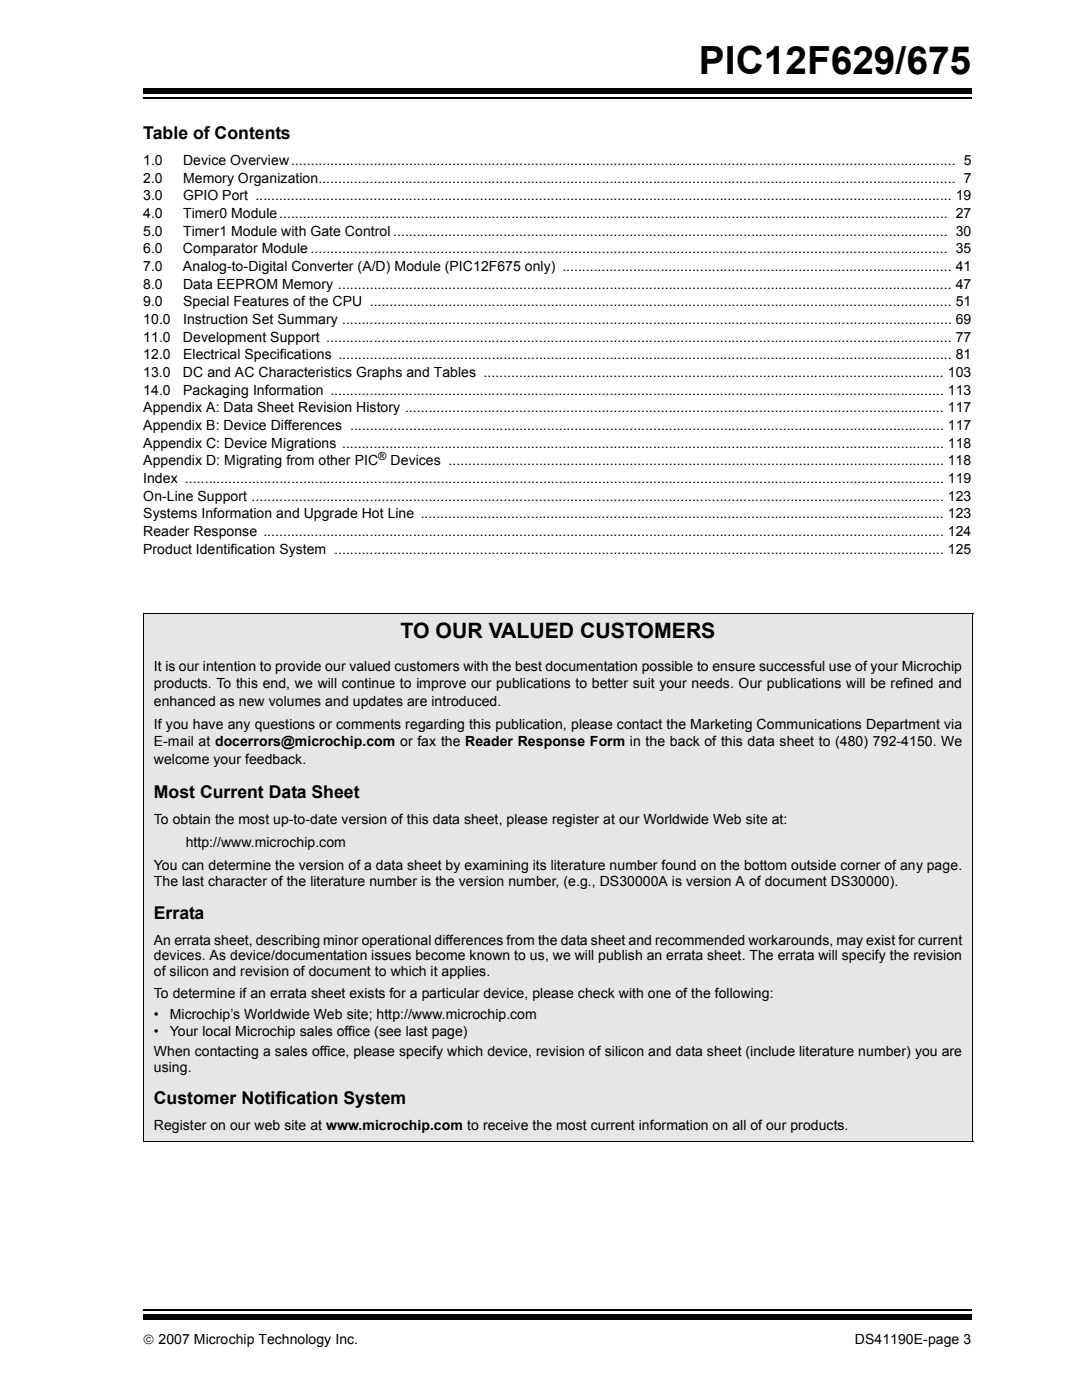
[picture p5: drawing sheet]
<svg xmlns="http://www.w3.org/2000/svg" width="216mm" height="279mm" viewBox="0 0 216 279" stroke-linecap="round" stroke-linejoin="round" font-family="sans-serif">
<defs><g id="words">
<text font-size="7.7" x="139.4" y="14.7">PIC12F629/675</text>
<text font-size="4.2" x="79.9" y="127.3">TO OUR VALUED CUSTOMERS</text>
<g font-size="3.5">
<text x="28.6" y="27.7">Table of Contents</text>
<text x="30.7" y="159.3">Most Current Data Sheet</text>
<text x="30.7" y="183.3">Errata</text>
<text x="30.7" y="220.4">Customer Notification System</text>
</g>
<g font-size="2.8">
<text x="28.6" y="32.9">1.0</text>
<text x="36.5" y="32.9">Device Overview......................................................................................................................................................................... 5</text>
<text x="28.6" y="36.4">2.0</text>
<text x="28.6" y="40">3.0</text>
<text x="36.5" y="36.4">Memory Organization.................................................................................................................................................................. 7</text>
<text x="36.5" y="40">GPIO Port ................................................................................................................................................................................. 19</text>
<text x="28.6" y="43.5">4.0</text>
<text x="28.6" y="47">5.0</text>
<text x="36.5" y="43.5">Timer0 Module.......................................................................................................................................................................... 27</text>
<text x="36.5" y="47">Timer1 Module with Gate Control ............................................................................................................................................. 30</text>
<text x="28.6" y="50.5">6.0</text>
<text x="36.5" y="50.5">Comparator Module .................................................................................................................................................................. 35</text>
<text x="28.6" y="54.1">7.0</text>
<text x="28.6" y="57.6">8.0</text>
<text x="36.5" y="54.1">Analog-to-Digital Converter (A/D) Module (PIC12F675 only) ................................................................................................... 41</text>
<text x="36.5" y="57.6">Data EEPROM Memory ............................................................................................................................................................ 47</text>
<text x="28.6" y="61.1">9.0</text>
<text x="28.6" y="64.7">10.0</text>
<text x="36.5" y="64.7">Instruction Set Summary ........................................................................................................................................................... 69</text>
<text x="36.5" y="61.1">Special Features of the CPU .................................................................................................................................................... 51</text>
<text x="28.6" y="68.2">11.0</text>
<text x="28.6" y="71.7">12.0</text>
<text x="36.5" y="68.2">Development Support ............................................................................................................................................................... 77</text>
<text x="36.5" y="71.7">Electrical Specifications ............................................................................................................................................................ 81</text>
<text x="28.6" y="75.3">13.0</text>
<text x="36.5" y="75.3">DC and AC Characteristics Graphs and Tables ..................................................................................................................... 103</text>
<text x="28.6" y="78.8">14.0</text>
<text x="28.6" y="82.3">Appendix A: Data Sheet Revision History ......................................................................................................................................... 117</text>
<text x="36.5" y="78.8">Packaging Information ............................................................................................................................................................ 113</text>
<text x="28.6" y="85.9">Appendix B: Device Differences ....................................................................................................................................................... 117</text>
<text x="28.6" y="89.4">Appendix C: Device Migrations ......................................................................................................................................................... 118</text>
<text x="28.6" y="92.9">Appendix D: Migrating from other PIC</text>
<text x="77.9" y="92.9">Devices .............................................................................................................................. 118</text>
<text x="28.6" y="99.9">On-Line Support ................................................................................................................................................................................ 123</text>
<text x="28.6" y="96.4">Index ................................................................................................................................................................................................. 119</text>
<text x="28.6" y="103.5">Systems Information and Upgrade Hot Line ..................................................................................................................................... 123</text>
<text x="28.6" y="107">Reader Response ............................................................................................................................................................................. 124</text>
<text x="28.6" y="110.5">Product Identification System ........................................................................................................................................................... 125</text>
<text x="30.7" y="133.8">It is our intention to provide our valued customers with the best documentation possible to ensure successful use of your Microchip</text>
<text x="30.7" y="137.3">products. To this end, we will continue to improve our publications to better suit your needs. Our publications will be refined and</text>
<text x="30.7" y="140.9">enhanced as new volumes and updates are introduced.</text>
<text x="30.7" y="145.5">If you have any questions or comments regarding this publication, please contact the Marketing Communications Department via</text>
<text x="30.7" y="149">E-mail at docerrors@microchip.com or fax the Reader Response Form in the back of this data sheet to (480) 792-4150. We</text>
<text x="30.7" y="152.5">welcome your feedback.</text>
<text x="30.7" y="164.5">To obtain the most up-to-date version of this data sheet, please register at our Worldwide Web site at:</text>
<text x="30.7" y="173.7">You can determine the version of a data sheet by examining its literature number found on the bottom outside corner of any page.</text>
<text x="37" y="169.1">http://www.microchip.com</text>
<text x="30.7" y="176.9">The last character of the literature number is the version number, (e.g., DS30000A is version A of document DS30000).</text>
<text x="30.7" y="188.5">An errata sheet, describing minor operational differences from the data sheet and recommended workarounds, may exist for current</text>
<text x="30.7" y="191.7">devices. As device/documentation issues become known to us, we will publish an errata sheet. The errata will specify the revision</text>
<text x="30.7" y="194.9">of silicon and revision of document to which it applies.</text>
<text x="30.7" y="199.1">To determine if an errata sheet exists for a particular device, please check with one of the following:</text>
<text x="30.7" y="203.3">•</text>
<text x="33.9" y="203.3">Microchip’s Worldwide Web site; http://www.microchip.com</text>
<text x="30.7" y="206.8">•</text>
<text x="33.9" y="206.8">Your local Microchip sales office (see last page)</text>
<text x="30.7" y="210.7">When contacting a sales office, please specify which device, revision of silicon and data sheet (include literature number) you are</text>
<text x="30.7" y="213.9">using.</text>
<text x="30.7" y="225.6">Register on our web site at www.microchip.com to receive the most current information on all of our products.</text>
<text x="28.6" y="268.1">© 2007 Microchip Technology Inc.</text>
<text x="170.5" y="268.1">DS41190E-page 3</text>
</g>
<text font-size="2.2" x="75.4" y="91.8">®</text>
</g></defs>
<path d="M28.6 261.4h165.1" fill="none" stroke="#000" stroke-width=".34"/>
<path d="M28.6 262.4h165.1v1h-165.1z" fill="#000"/>
<path d="M28.6 17.3h165.1v5.4h-165.1z" fill="#fff"/>
<path d="M28.6 19.6h165.1" fill="none" stroke="#000" stroke-width=".34"/>
<path d="M28.6 17.7h165.1v1.1h-165.1z" fill="#000"/>
<path d="M28.6 122.4h165.4v105.5h-165.4z" fill="#e6e6e6"/>
<path d="M28.5 122.4h165.6M28.6 122.5v105.3M194 122.5v105.3M28.5 227.9h165.6" fill="none" stroke="#000" stroke-width=".2"/>
<use href="#words"/>
</svg>
